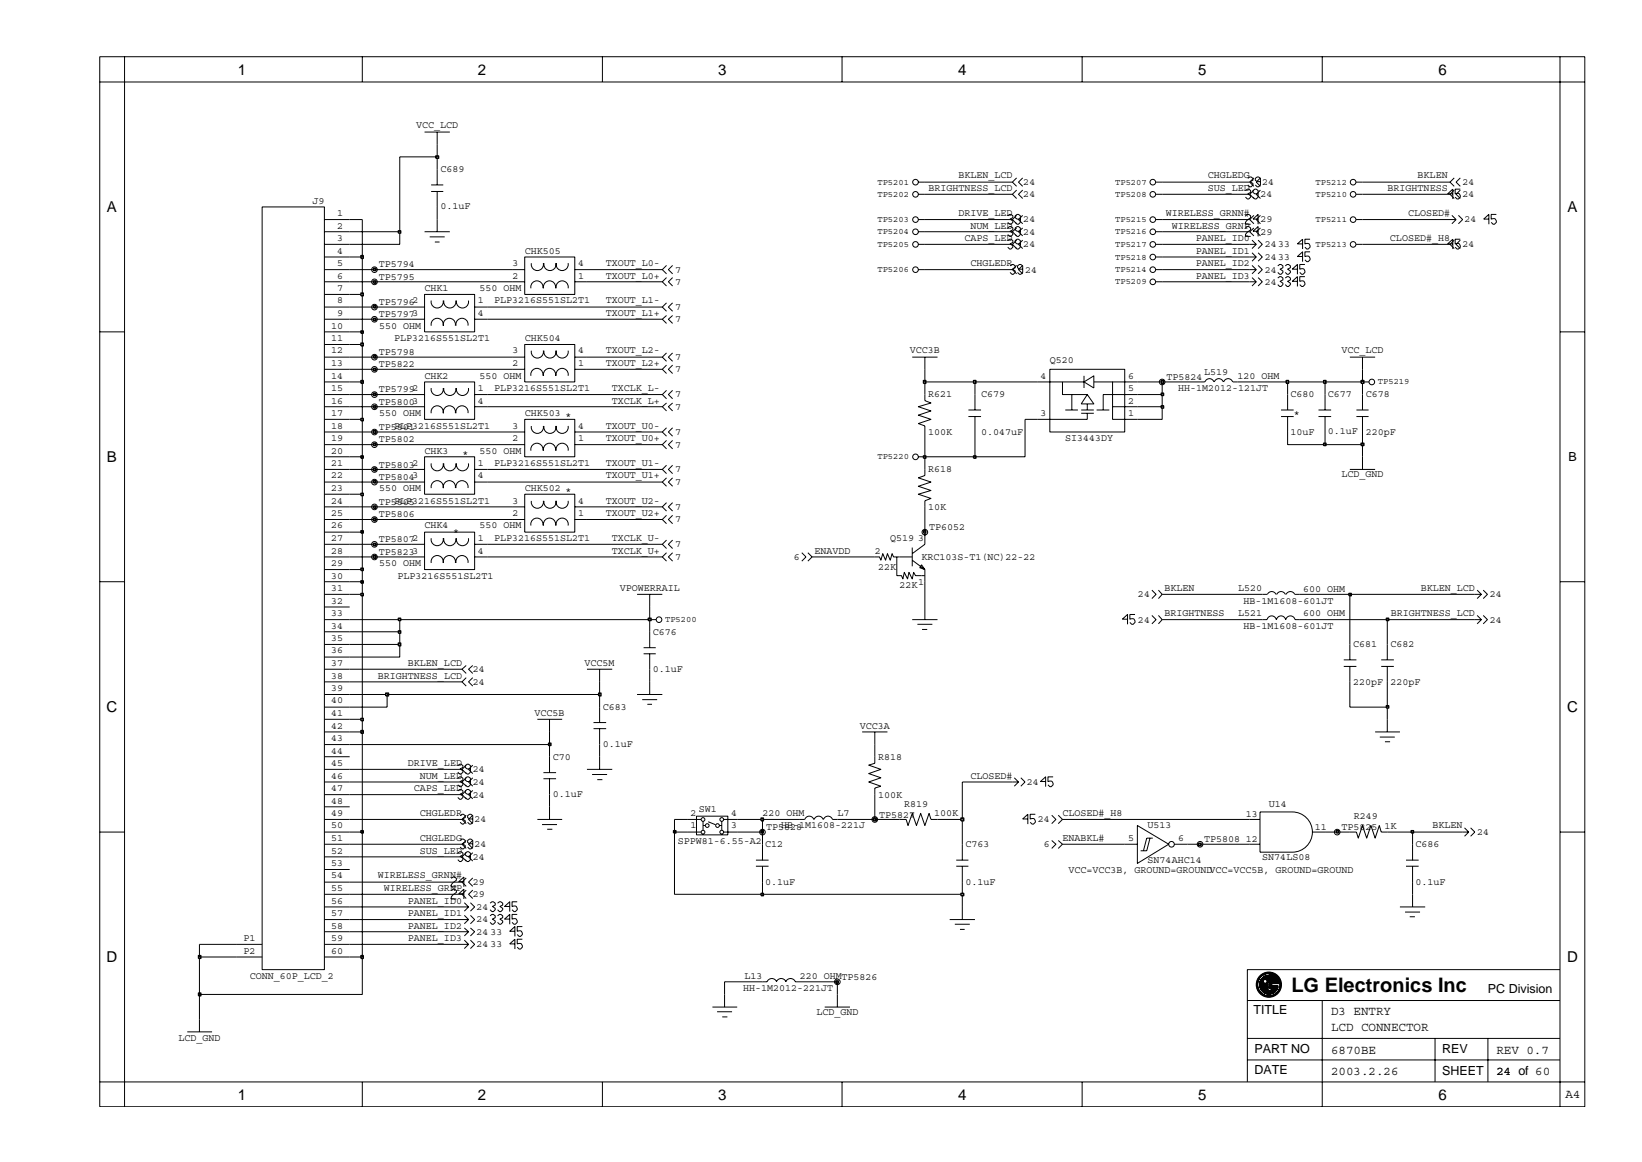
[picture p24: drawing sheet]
<svg xmlns="http://www.w3.org/2000/svg" width="297mm" height="210mm" viewBox="0 0 297 210" stroke-linecap="round" stroke-linejoin="round" font-family="sans-serif">
<defs><g id="words">
<text font-size="3.6" x="233.6" y="179.6">LG Electronics Inc</text>
<g font-size="2.7">
<text x="43" y="13.5">1</text>
<text x="86.5" y="13.5">2</text>
<text x="129.9" y="13.5">3</text>
<text x="173.3" y="13.5">4</text>
<text x="216.8" y="13.5">5</text>
<text x="260.2" y="13.5">6</text>
<text x="19.3" y="38.4">A</text>
<text x="283.6" y="38.4">A</text>
<text x="19.3" y="83.6">B</text>
<text x="19.3" y="128.9">C</text>
<text x="283.5" y="128.9">C</text>
<text x="19.3" y="174.1">D</text>
<text x="283.5" y="174.1">D</text>
<text x="43" y="199">1</text>
<text x="86.5" y="199">2</text>
<text x="129.9" y="199">3</text>
<text x="173.3" y="199">4</text>
<text x="216.8" y="199">5</text>
<text x="260.2" y="199">6</text>
</g>
<g font-size="2.3">
<text x="283.7" y="83.5">B</text>
<text x="269.2" y="179.6">PC Division</text>
<text x="226.7" y="183.5">TITLE</text>
<text x="240.8" y="183.6">D3 ENTRY</text>
<text x="226.9" y="190.5">PART NO</text>
<text x="240.8" y="190.7">6870BE</text>
<text x="240.8" y="186.6">LCD CONNECTOR</text>
<text x="260.9" y="190.5">REV</text>
<text x="270.7" y="190.7">REV 0.7</text>
<text x="226.9" y="194.3">DATE</text>
<text x="240.8" y="194.6">2003.2.26</text>
<text x="260.9" y="194.5">SHEET</text>
<text x="270.7" y="194.6">24 of 60</text>
<text x="283.2" y="198.7">A4</text>
</g>
<g font-size="1.8">
<text x="75.3" y="23.2">VCC_LCD</text>
<text x="79.7" y="31.2">C689</text>
<text x="167.9" y="34.6">BRIGHTNESS_LCD</text>
<text x="173.4" y="32.3">BKLEN_LCD</text>
<text x="185.1" y="33.5">24</text>
<text x="185.1" y="35.7">24</text>
<text x="218.5" y="32.3">CHGLEDG</text>
<text x="218.5" y="34.6">SUS_LED</text>
<text x="228" y="35.7">24</text>
<text x="228.4" y="33.5">24</text>
<text x="251" y="34.6">BRIGHTNESS</text>
<text x="256.5" y="32.3">BKLEN</text>
<text x="264.6" y="35.7">24</text>
<text x="264.6" y="33.5">24</text>
<text x="56.5" y="36.9">J9</text>
<text x="61" y="39.1">1</text>
<text x="61" y="41.3">2</text>
<text x="79.7" y="37.9">0.1uF</text>
<text x="173.4" y="39.1">DRIVE_LED</text>
<text x="175.5" y="41.4">NUM_LED</text>
<text x="185.1" y="40.3">24</text>
<text x="210.9" y="39.1">WIRELESS_GRNN#</text>
<text x="212" y="41.4">WIRELESS_GRNP</text>
<text x="228" y="40.3">29</text>
<text x="254.7" y="39.1">CLOSED#</text>
<text x="264.9" y="40.3">24</text>
<text x="61" y="45.9">4</text>
<text x="61" y="43.6">3</text>
<text x="94.9" y="45.9">CHK505</text>
<text x="174.5" y="43.6">CAPS_LED</text>
<text x="185.1" y="42.5">24</text>
<text x="185.1" y="44.7">24</text>
<text x="216.3" y="43.6">PANEL_ID0</text>
<text x="216.3" y="45.9">PANEL_ID1</text>
<text x="228" y="42.5">29</text>
<text x="228.8" y="44.7">2433</text>
<text x="228.8" y="47">2433</text>
<text x="251.5" y="43.6">CLOSED#_H8</text>
<text x="264.6" y="44.7">24</text>
<text x="61" y="50.4">6</text>
<text x="61" y="52.7">7</text>
<text x="61" y="48.1">5</text>
<text x="68.5" y="50.6">TP5795</text>
<text x="68.5" y="48.4">TP5794</text>
<text x="76.8" y="52.7">CHK1</text>
<text x="86.7" y="52.7">550 OHM</text>
<text x="92.7" y="48.1">3</text>
<text x="92.7" y="50.4">2</text>
<text x="104.6" y="48.1">4</text>
<text x="104.6" y="50.4">1</text>
<text x="109.6" y="48.1">TXOUT_L0-</text>
<text x="109.6" y="50.4">TXOUT_L0+</text>
<text x="122.1" y="51.5">7</text>
<text x="122.1" y="49.3">7</text>
<text x="175.5" y="48.1">CHGLEDR</text>
<text x="185.4" y="49.3">24</text>
<text x="216.3" y="48.1">PANEL_ID2</text>
<text x="216.3" y="50.4">PANEL_ID3</text>
<text x="228.8" y="51.5">24</text>
<text x="228.8" y="49.3">24</text>
<text x="59.9" y="59.5">10</text>
<text x="61" y="54.9">8</text>
<text x="61" y="57.2">9</text>
<text x="68.5" y="55.1">TP57962</text>
<text x="68.5" y="57.4">TP57973</text>
<text x="68.6" y="59.5">550 OHM</text>
<text x="86.5" y="54.9">1</text>
<text x="86.5" y="57.2">4</text>
<text x="89.4" y="54.9">PLP3216S551SL2T1</text>
<text x="109.6" y="54.9">TXOUT_L1-</text>
<text x="109.6" y="57.2">TXOUT_L1+</text>
<text x="122.1" y="58.3">7</text>
<text x="122.1" y="56.1">7</text>
<text x="59.9" y="61.8">11</text>
<text x="59.9" y="64">12</text>
<text x="68.5" y="64.2">TP5798</text>
<text x="71.3" y="61.8">PLP3216S551SL2T1</text>
<text x="92.7" y="64">3</text>
<text x="94.9" y="61.8">CHK504</text>
<text x="104.6" y="64">4</text>
<text x="109.6" y="64">TXOUT_L2-</text>
<text x="122.1" y="65.1">7</text>
<text x="164.6" y="64">VCC3B</text>
<text x="189.9" y="65.7">Q520</text>
<text x="242.7" y="64">VCC_LCD</text>
<text x="59.9" y="66.2">13</text>
<text x="59.9" y="68.5">14</text>
<text x="59.9" y="70.7">15</text>
<text x="68.5" y="66.5">TP5822</text>
<text x="68.5" y="71">TP57992</text>
<text x="76.8" y="68.5">CHK2</text>
<text x="86.5" y="70.7">1</text>
<text x="86.7" y="68.5">550 OHM</text>
<text x="89.4" y="70.7">PLP3216S551SL2T1</text>
<text x="92.7" y="66.2">2</text>
<text x="104.6" y="66.2">1</text>
<text x="109.6" y="66.2">TXOUT_L2+</text>
<text x="110.7" y="70.7">TXCLK_L-</text>
<text x="122.1" y="71.9">7</text>
<text x="122.1" y="67.3">7</text>
<text x="167.9" y="71.9">R621</text>
<text x="177.5" y="71.9">C679</text>
<text x="188.2" y="68.5">4</text>
<text x="204.1" y="70.7">5</text>
<text x="204.1" y="68.5">6</text>
<text x="211" y="68.8">TP5824</text>
<text x="213.1" y="70.8">HH-1M2012-121JT</text>
<text x="217.8" y="67.9">L519</text>
<text x="223.9" y="68.5">120 OHM</text>
<text x="233.4" y="71.9">C680</text>
<text x="240.2" y="71.9">C677</text>
<text x="247.1" y="71.9">C678</text>
<text x="59.9" y="73">16</text>
<text x="59.9" y="75.3">17</text>
<text x="59.9" y="77.6">18</text>
<text x="68.5" y="77.7">TP5801</text>
<text x="68.5" y="73.3">TP58003</text>
<text x="68.6" y="75.3">550 OHM</text>
<text x="71.3" y="77.6">PLP3216S551SL2T1</text>
<text x="86.5" y="73">4</text>
<text x="92.7" y="77.6">3</text>
<text x="94.9" y="75.3">CHK503</text>
<text x="102.3" y="75.9">*</text>
<text x="104.6" y="77.6">4</text>
<text x="109.6" y="77.6">TXOUT_U0-</text>
<text x="110.7" y="73">TXCLK_L+</text>
<text x="122.1" y="74.1">7</text>
<text x="188.2" y="75.3">3</text>
<text x="204.1" y="75.3">1</text>
<text x="204.1" y="73">2</text>
<text x="234" y="75.4">*</text>
<text x="59.9" y="79.8">19</text>
<text x="59.9" y="82.1">20</text>
<text x="68.5" y="80">TP5802</text>
<text x="76.8" y="82.1">CHK3</text>
<text x="83.7" y="82.7">*</text>
<text x="86.7" y="82.1">550 OHM</text>
<text x="92.7" y="79.8">2</text>
<text x="104.6" y="79.8">1</text>
<text x="109.6" y="79.8">TXOUT_U0+</text>
<text x="122.1" y="78.7">7</text>
<text x="122.1" y="81">7</text>
<text x="167.9" y="78.6">100K</text>
<text x="177.5" y="78.6">0.047uF</text>
<text x="192.7" y="79.8">SI3443DY</text>
<text x="233.4" y="78.8">10uF</text>
<text x="240.2" y="78.6">0.1uF</text>
<text x="247.1" y="78.6">220pF</text>
<text x="59.9" y="84.4">21</text>
<text x="59.9" y="86.6">22</text>
<text x="59.9" y="88.8">23</text>
<text x="68.5" y="86.8">TP58043</text>
<text x="68.5" y="84.6">TP58032</text>
<text x="68.6" y="88.8">550 OHM</text>
<text x="86.5" y="84.4">1</text>
<text x="86.5" y="86.6">4</text>
<text x="89.4" y="84.4">PLP3216S551SL2T1</text>
<text x="94.9" y="88.8">CHK502</text>
<text x="102.3" y="89.4">*</text>
<text x="109.6" y="84.4">TXOUT_U1-</text>
<text x="109.6" y="86.6">TXOUT_U1+</text>
<text x="122.1" y="87.7">7</text>
<text x="122.1" y="85.5">7</text>
<text x="167.9" y="85.5">R618</text>
<text x="242.7" y="86.4">LCD_GND</text>
<text x="59.9" y="91.1">24</text>
<text x="59.9" y="93.4">25</text>
<text x="59.9" y="95.6">26</text>
<text x="68.5" y="91.4">TP5805</text>
<text x="68.5" y="93.6">TP5806</text>
<text x="71.3" y="91.1">PLP3216S551SL2T1</text>
<text x="76.8" y="95.6">CHK4</text>
<text x="86.7" y="95.6">550 OHM</text>
<text x="92.7" y="91.1">3</text>
<text x="92.7" y="93.4">2</text>
<text x="104.6" y="91.1">4</text>
<text x="104.6" y="93.4">1</text>
<text x="109.6" y="91.1">TXOUT_U2-</text>
<text x="109.6" y="93.4">TXOUT_U2+</text>
<text x="122.1" y="92.2">7</text>
<text x="122.1" y="94.5">7</text>
<text x="167.9" y="92.3">10K</text>
<text x="168.1" y="95.9">TP6052</text>
<text x="59.9" y="97.9">27</text>
<text x="59.9" y="100.2">28</text>
<text x="68.5" y="98.1">TP58072</text>
<text x="68.5" y="100.4">TP58233</text>
<text x="82" y="96.8">*</text>
<text x="86.5" y="97.9">1</text>
<text x="86.5" y="100.2">4</text>
<text x="89.4" y="97.9">PLP3216S551SL2T1</text>
<text x="110.7" y="97.9">TXCLK_U-</text>
<text x="110.7" y="100.2">TXCLK_U+</text>
<text x="122.1" y="99">7</text>
<text x="122.1" y="101.3">7</text>
<text x="143.6" y="101.3">6</text>
<text x="147.3" y="100.2">ENAVDD</text>
<text x="158.3" y="100.2">2</text>
<text x="161" y="97.9">Q519</text>
<text x="166.1" y="97.9">3</text>
<text x="166.7" y="101.3">KRC103S-T1(NC)22-22</text>
<text x="59.9" y="102.4">29</text>
<text x="59.9" y="104.7">30</text>
<text x="59.9" y="107">31</text>
<text x="68.6" y="102.4">550 OHM</text>
<text x="71.9" y="104.7">PLP3216S551SL2T1</text>
<text x="112.1" y="107">VPOWERRAIL</text>
<text x="158.8" y="103.1">22K</text>
<text x="162.7" y="106.4">22K</text>
<text x="166.1" y="105.8">1</text>
<text x="210.7" y="107">BKLEN</text>
<text x="224" y="107">L520</text>
<text x="235.7" y="107">600 OHM</text>
<text x="257" y="107">BKLEN_LCD</text>
<text x="59.9" y="109.3">32</text>
<text x="59.9" y="111.5">33</text>
<text x="59.9" y="113.7">34</text>
<text x="205.9" y="108.1">24</text>
<text x="205.9" y="112.6">24</text>
<text x="210.7" y="111.5">BRIGHTNESS</text>
<text x="224" y="111.5">L521</text>
<text x="225" y="113.8">HB-1M1608-601JT</text>
<text x="225" y="109.2">HB-1M1608-601JT</text>
<text x="235.7" y="111.5">600 OHM</text>
<text x="251.6" y="111.5">BRIGHTNESS_LCD</text>
<text x="269.5" y="112.6">24</text>
<text x="269.5" y="108.1">24</text>
<text x="59.9" y="118.2">36</text>
<text x="59.9" y="116">35</text>
<text x="118.1" y="114.8">C676</text>
<text x="244.8" y="117.1">C681</text>
<text x="251.6" y="117.1">C682</text>
<text x="59.9" y="120.5">37</text>
<text x="59.9" y="122.8">38</text>
<text x="59.9" y="125.1">39</text>
<text x="68.4" y="122.8">BRIGHTNESS_LCD</text>
<text x="73.8" y="120.5">BKLEN_LCD</text>
<text x="85.6" y="121.6">24</text>
<text x="85.6" y="123.9">24</text>
<text x="105.8" y="120.5">VCC5M</text>
<text x="118.1" y="121.6">0.1uF</text>
<text x="244.8" y="123.9">220pF</text>
<text x="251.6" y="123.9">220pF</text>
<text x="59.9" y="127.3">40</text>
<text x="59.9" y="129.6">41</text>
<text x="59.9" y="131.9">42</text>
<text x="96.7" y="129.6">VCC5B</text>
<text x="109.1" y="128.5">C683</text>
<text x="155.5" y="131.9">VCC3A</text>
<text x="59.9" y="134.1">43</text>
<text x="59.9" y="136.3">44</text>
<text x="100" y="137.4">C70</text>
<text x="109.1" y="135.2">0.1uF</text>
<text x="158.8" y="137.4">R818</text>
<text x="59.9" y="138.6">45</text>
<text x="59.9" y="140.9">46</text>
<text x="59.9" y="143.1">47</text>
<text x="73.8" y="138.6">DRIVE_LED</text>
<text x="74.9" y="143.1">CAPS_LED</text>
<text x="76" y="140.9">NUM_LED</text>
<text x="85.6" y="142">24</text>
<text x="85.6" y="139.7">24</text>
<text x="175.5" y="140.9">CLOSED#</text>
<text x="185.8" y="142">24</text>
<text x="59.9" y="149.9">50</text>
<text x="59.9" y="145.4">48</text>
<text x="59.9" y="147.7">49</text>
<text x="76" y="147.7">CHGLEDR</text>
<text x="85.6" y="144.3">24</text>
<text x="85.9" y="148.8">24</text>
<text x="100" y="144.2">0.1uF</text>
<text x="124.9" y="149.9">1</text>
<text x="124.9" y="147.7">2</text>
<text x="126.4" y="146.9">SW1</text>
<text x="132.3" y="149.9">3</text>
<text x="132.3" y="147.7">4</text>
<text x="137.9" y="147.7">220 OHM</text>
<text x="141.3" y="149.9">HB-1M1608-221J</text>
<text x="151.5" y="147.7">L7</text>
<text x="158.8" y="144.3">100K</text>
<text x="159" y="147.9">TP5827</text>
<text x="163.6" y="146">R819</text>
<text x="169" y="147.7">100K</text>
<text x="187.7" y="148.8">24</text>
<text x="192.2" y="147.7">CLOSED#_H8</text>
<text x="207.6" y="149.9">U513</text>
<text x="225.4" y="147.9">13</text>
<text x="229.5" y="146">U14</text>
<text x="244.9" y="148.2">R249</text>
<text x="250.5" y="150">1K</text>
<text x="259.2" y="149.9">BKLEN</text>
<text x="59.9" y="152.2">51</text>
<text x="59.9" y="154.5">52</text>
<text x="76" y="152.2">CHGLEDG</text>
<text x="76" y="154.5">SUS_LED</text>
<text x="85.6" y="155.6">24</text>
<text x="85.9" y="153.3">24</text>
<text x="122.6" y="152.8">SPPW81-6.55-A2</text>
<text x="138.4" y="153.3">C12</text>
<text x="138.6" y="150.1">TP5828</text>
<text x="174.7" y="153.3">C763</text>
<text x="188.8" y="153.3">6</text>
<text x="192.2" y="152.2">ENABKL#</text>
<text x="204.1" y="152.2">5</text>
<text x="213.1" y="152.2">6</text>
<text x="217.9" y="152.4">TP5808</text>
<text x="225.4" y="152.4">12</text>
<text x="228.4" y="155.6">SN74LS08</text>
<text x="237.8" y="150.1">11</text>
<text x="242.7" y="150.1">TP5825</text>
<text x="256" y="153.3">C686</text>
<text x="267.2" y="151.1">24</text>
<text x="59.9" y="156.8">53</text>
<text x="59.9" y="159">54</text>
<text x="59.9" y="161.2">55</text>
<text x="68.4" y="159">WIRELESS_GRNN#</text>
<text x="69.5" y="161.2">WIRELESS_GRNP</text>
<text x="85.6" y="160.1">29</text>
<text x="138.4" y="160.1">0.1uF</text>
<text x="174.7" y="160.1">0.1uF</text>
<text x="193.3" y="157.9">VCC=VCC3B, GROUND=GROUNDVCC=VCC5B, GROUND=GROUND</text>
<text x="207.6" y="156.2">SN74AHC14</text>
<text x="256" y="160.1">0.1uF</text>
<text x="59.9" y="163.5">56</text>
<text x="59.9" y="165.7">57</text>
<text x="73.8" y="163.5">PANEL_ID0</text>
<text x="73.8" y="165.7">PANEL_ID1</text>
<text x="85.6" y="162.3">29</text>
<text x="86.2" y="164.6">24</text>
<text x="86.2" y="166.9">24</text>
<text x="44" y="170.3">P1</text>
<text x="44" y="172.6">P2</text>
<text x="59.9" y="168">58</text>
<text x="59.9" y="170.3">59</text>
<text x="59.9" y="172.6">60</text>
<text x="73.8" y="168">PANEL_ID2</text>
<text x="73.8" y="170.3">PANEL_ID3</text>
<text x="86.2" y="171.4">24</text>
<text x="86.2" y="169.1">24</text>
<text x="88.7" y="171.4">33</text>
<text x="88.7" y="169.1">33</text>
<text x="45.2" y="177.1">CONN_60P_LCD_2</text>
<text x="134.5" y="179.3">HH-1M2012-221JT</text>
<text x="134.7" y="177.1">L13</text>
<text x="144.7" y="177.1">220 OHMTP5826</text>
<text x="147.7" y="183.6">LCD_GND</text>
<text x="32.3" y="188.4">LCD_GND</text>
</g>
<g font-size="1.6">
<text x="158.7" y="35.6">TP5202</text>
<text x="158.7" y="33.4">TP5201</text>
<text x="201.7" y="35.6">TP5208</text>
<text x="201.7" y="33.4">TP5207</text>
<text x="238" y="33.4">TP5212</text>
<text x="238" y="35.6">TP5210</text>
<text x="158.7" y="40.2">TP5203</text>
<text x="201.7" y="40.2">TP5215</text>
<text x="238" y="40.2">TP5211</text>
<text x="158.7" y="42.4">TP5204</text>
<text x="158.7" y="44.7">TP5205</text>
<text x="201.7" y="44.7">TP5217</text>
<text x="201.7" y="47">TP5218</text>
<text x="201.7" y="42.4">TP5216</text>
<text x="238" y="44.7">TP5213</text>
<text x="158.7" y="49.2">TP5206</text>
<text x="201.7" y="49.2">TP5214</text>
<text x="201.7" y="51.4">TP5209</text>
<text x="249.3" y="69.6">TP5219</text>
<text x="158.7" y="83.1">TP5220</text>
<text x="120.3" y="112.6">TP5200</text>
</g>
</g></defs>
<g fill="none" stroke="#000" stroke-width=".18">
<path d="M47.4 37.4h11.3v138h-11.3zM58.7 39.7h4.6M76.8 23.9h4.6M78 34.6h2.2M78 33.5h2.2M79.1 23.9v2.2M79.1 30.7v2.8M79.1 34.6v2.8M79.1 39.7v2.2M166.1 33h1.2M166.1 35.2h1.2M166.1 39.7h1.2"/>
<path d="M183.9 32.2l-.8 .8 .8 .7M183.9 34.4l-.8 .8 .8 .7M183.9 39l-.8 .7 .8 .8M185 32.2l-.8 .8 .8 .7M185 34.4l-.8 .8 .8 .7M185 39l-.8 .7 .8 .8M209.1 33h1.1M209.1 35.2h1.1M209.1 39.7h1.1M226.8 32.2l-.7 .8 .7 .7M226.8 34.4l-.7 .8 .7 .7M226.8 39l-.7 .7 .7 .8"/>
<path d="M228 39l-.7 .7 .7 .8M228 32.2l-.7 .8 .7 .7M228 34.4l-.7 .8 .7 .7M245.4 33h1.1M245.4 35.2h1.1M245.4 39.7h1.1M262.3 39.7h1.1M262.6 39l.8 .7M263.1 32.2l-.8 .8 .8 .7M263.1 34.4l-.8 .8 .8 .7M263.4 39.7l-.8 .8M263.8 39l.8 .7-.8 .8"/>
<path d="M264.2 32.2l-.8 .8 .8 .7M264.2 34.4l-.8 .8 .8 .7M58.7 55.6h4.6M58.7 57.8h4.6M58.7 48.8h4.6M58.7 51h4.6M58.7 44.2h4.6M58.7 46.5h4.6M58.7 41.9h4.6M58.7 53.3h4.6M74.5 55.6h2.3M74.5 57.8h2.3"/>
<path d="M76.8 53.3h9.1v6.7h-9.1zM76.8 41.9h4.6M77.7 42.9h2.7M78 54.4a1.1 1.1 0 0 0 1.1 1.3 1.1 1.1 0 0 0 1.1-1.3M78 58.9a1.1 1.1 0 0 1 1.1-1.3 1.1 1.1 0 0 1 1.1 1.3M78.7 43.8h.8M82.4 58.9a1.1 1.1 0 0 0-1.1-1.3 1.1 1.1 0 0 0-1.1 1.3M82.4 54.4a1.1 1.1 0 0 1-1 1.3 1.1 1.1 0 0 1-1.1-1.3M84.7 58.9a1.1 1.1 0 0 0-1.1-1.3 1.1 1.1 0 0 0-1.1 1.3M84.7 54.4a1.1 1.1 0 0 1-1 1.3 1.1 1.1 0 0 1-1.1-1.3M85.9 55.6h2.2M85.9 57.8h2.2"/>
<path d="M92.6 48.8h2.3M92.6 51h2.3M94.9 46.5h9.1v6.8h-9.1zM98.2 52.1a1.1 1.1 0 0 0-1.1-1.3 1.1 1.1 0 0 0-1 1.4M98.3 47.6a1.1 1.1 0 0 1-1.1 1.4 1.1 1.1 0 0 1-1.1-1.4M100.5 52.1a1.1 1.1 0 0 0-1.1-1.3 1.1 1.1 0 0 0-1.1 1.4M100.6 47.6a1.1 1.1 0 0 1-1.1 1.4 1.1 1.1 0 0 1-1.1-1.4M100.6 47.6a1.1 1.1 0 0 0 1.1 1.4 1.1 1.1 0 0 0 1.1-1.4M100.6 52.2a1.1 1.1 0 0 1 1.1-1.4 1.1 1.1 0 0 1 1.1 1.4M104 48.8h2.2M104 51h2.2M120.6 54.8l-.8 .8 .8 .7"/>
<path d="M120.6 57.1l-.8 .7 .8 .7M120.6 50.2l-.8 .8 .8 .8M120.6 48l-.8 .8 .8 .7M121.7 54.8l-.8 .8 .8 .7M121.7 57.1l-.8 .7 .8 .7M121.7 50.2l-.8 .8 .8 .8M121.7 48l-.8 .8 .8 .7M166.1 48.8h1.2M166.1 44.2h1.2M166.1 41.9h1.2M183.9 41.3l-.8 .6 .8 .8M183.9 43.5l-.8 .7 .8 .8"/>
<path d="M183.9 48l-.8 .8 .8 .7M185 41.3l-.8 .6 .8 .8M185 48l-.8 .8 .8 .7M185 43.5l-.8 .7 .8 .8M209.1 48.8h1.1M209.1 51h1.1M209.1 44.2h1.1M209.1 46.5h1.1M209.1 41.9h1.1M226.1 48.8h1.2M226.1 51h1.2M226.1 44.2h1.2"/>
<path d="M226.1 46.5h1.2M226.5 48l.8 .8M226.5 50.2l.8 .8M226.5 43.5l.8 .7M226.5 45.7l.8 .8M226.8 41.3l-.7 .6 .7 .8M227.3 48.8l-.8 .7M227.3 51l-.8 .8M227.3 44.2l-.8 .8M227.3 46.5l-.8 .8M227.6 48l.8 .8-.8 .7M227.6 50.2l.8 .8-.8 .8"/>
<path d="M227.6 43.5l.8 .7-.8 .8M227.6 45.7l.8 .8-.8 .8M228 41.3l-.7 .6 .7 .8M245.4 44.2h1.1M263.1 43.5l-.8 .7 .8 .8M264.2 43.5l-.8 .7 .8 .8M58.7 69.1h4.6M58.7 64.6h4.6M58.7 66.8h4.6M58.7 60h4.6M58.7 62.3h4.6M58.7 71.4h4.6"/>
<path d="M58.7 73.6h4.6M58.7 75.9h4.6M58.7 78.2h4.6M74.5 71.4h2.3M74.5 73.6h2.3M76.8 69.1h9.1v6.8h-9.1zM78 70.2a1.1 1.1 0 0 0 1.1 1.4 1.1 1.1 0 0 0 1.1-1.4M78 74.8a1.1 1.1 0 0 1 1.1-1.4 1.1 1.1 0 0 1 1.1 1.4M82.4 74.8a1.1 1.1 0 0 0-1.1-1.4 1.1 1.1 0 0 0-1.1 1.4M82.4 70.2a1.1 1.1 0 0 1-1 1.4 1.1 1.1 0 0 1-1.1-1.4M84.7 74.8a1.1 1.1 0 0 0-1.1-1.4 1.1 1.1 0 0 0-1.1 1.4M84.7 70.2a1.1 1.1 0 0 1-1 1.4 1.1 1.1 0 0 1-1.1-1.4"/>
<path d="M85.9 71.4h2.2M85.9 73.6h2.2M92.6 64.6h2.3M92.6 66.8h2.3M92.6 78.2h2.3M94.9 62.3h9.1v6.8h-9.1zM94.9 75.9h9.1v6.8h-9.1zM98.2 68a1.1 1.1 0 0 0-1.1-1.3 1.1 1.1 0 0 0-1 1.3M98.3 63.4a1.1 1.1 0 0 1-1.1 1.4 1.1 1.1 0 0 1-1.1-1.3M98.3 77.1a1.1 1.1 0 0 1-1.1 1.3 1.1 1.1 0 0 1-1.1-1.3M100.5 68a1.1 1.1 0 0 0-1.1-1.3 1.1 1.1 0 0 0-1.1 1.3M100.6 63.4a1.1 1.1 0 0 1-1.1 1.4 1.1 1.1 0 0 1-1.1-1.3"/>
<path d="M100.6 77.1a1.1 1.1 0 0 1-1.1 1.3 1.1 1.1 0 0 1-1.1-1.3M100.6 63.4a1.1 1.1 0 0 0 1.1 1.4 1.1 1.1 0 0 0 1.1-1.4M100.6 68a1.1 1.1 0 0 1 1.1-1.3 1.1 1.1 0 0 1 1.1 1.3M100.6 77.1a1.1 1.1 0 0 0 1.1 1.3 1.1 1.1 0 0 0 1.1-1.3M104 64.6h2.2M104 66.8h2.2M104 78.2h2.2M120.6 66.1l-.8 .7 .8 .8M120.6 72.9l-.8 .7 .8 .8M120.6 77.4l-.8 .8 .8 .7M120.6 79.7l-.8 .8 .8 .7M120.6 63.9l-.8 .7 .8 .8"/>
<path d="M120.6 70.6l-.8 .8 .8 .8M121.7 66.1l-.8 .7 .8 .8M121.7 77.4l-.8 .8 .8 .7M121.7 63.9l-.8 .7 .8 .8M121.7 70.6l-.8 .8 .8 .8M121.7 72.9l-.8 .7 .8 .8M121.7 79.7l-.8 .8 .8 .7M165 64.6h4.6M167.3 71.4v1.1l1.1 .4-2.3 .7 2.3 .8-2.3 .7 2.3 .8-2.3 .7 1.2 .5v1.1M167.3 64.6v2.2M175.2 74.2h2.3M175.2 75.4h2.3"/>
<path d="M176.4 71.4v2.8M176.4 75.4v2.8M187.6 69.1h8.5M189.9 66.8h13.6v11.4h-13.6zM192.2 69.1v2.3h4.5M192.7 74.2h2.3M193.9 71.4v2.8M195.6 74.2h2.3M195.6 74.8h2.3M196.1 69.1l1.8-1.1v2.2zM196.1 68v2.2M196.7 71.4l1.2 1.7h-2.3z"/>
<path d="M196.7 74.8v1.1h-9.1M196.7 73.1v1.1M197.9 69.1h3.4M198.4 74.2h2.3M201.3 73.6h4.4M205.7 69.1h-4.4v6.8h4.4M205.7 71.4h-6.1v2.8M217.1 69.1h.8M218 69.1a.85 .85 0 0 1 .8-.6 .85 .85 0 0 1 .8 .6M219.7 69.1a.85 .85 0 0 1 .8-.6 .85 .85 0 0 1 .8 .6M223.9 69.1h-.9a.85 .85 0 0 0-.8-.6 .85 .85 0 0 0-.8 .6M231.7 74.2h2.3"/>
<path d="M231.7 75.4h2.3M232.9 71.4v2.8M232.9 75.4v2.8M238.5 74.2h2.3M238.5 75.4h2.3M239.7 71.4v2.8M239.7 75.4v2.8M244.2 64.6h4.6M245.4 74.2h2.2M245.4 75.4h2.2M246.5 69.1h1.1M246.5 64.6v2.2"/>
<path d="M246.5 71.4v2.8M246.5 75.4v2.8M58.7 98.5h4.6M58.7 84.9h4.6M58.7 87.2h4.6M58.7 82.7h4.6M58.7 91.7h4.6M58.7 94h4.6M58.7 80.5h4.6M58.7 89.4h4.6M58.7 96.3h4.6M74.5 98.5h2.3"/>
<path d="M74.5 84.9h2.3M74.5 87.2h2.3M76.8 96.3h9.1v6.8h-9.1zM76.8 82.7h9.1v6.7h-9.1zM78 97.4a1.1 1.1 0 0 0 1.1 1.3 1.1 1.1 0 0 0 1.1-1.3M78 83.8a1.1 1.1 0 0 0 1.1 1.4 1.1 1.1 0 0 0 1.1-1.4M78 88.3a1.1 1.1 0 0 1 1.1-1.3 1.1 1.1 0 0 1 1.1 1.3M82.4 88.3a1.1 1.1 0 0 0-1.1-1.3 1.1 1.1 0 0 0-1.1 1.3M82.4 97.4a1.1 1.1 0 0 1-1 1.3 1.1 1.1 0 0 1-1.1-1.3M82.4 83.8a1.1 1.1 0 0 1-1 1.4 1.1 1.1 0 0 1-1.1-1.3M84.7 88.3a1.1 1.1 0 0 0-1.1-1.3 1.1 1.1 0 0 0-1.1 1.3M84.7 97.4a1.1 1.1 0 0 1-1 1.3 1.1 1.1 0 0 1-1.1-1.3"/>
<path d="M84.7 83.8a1.1 1.1 0 0 1-1 1.4 1.1 1.1 0 0 1-1.1-1.3M85.9 98.5h2.2M85.9 84.9h2.2M85.9 87.2h2.2M92.6 91.7h2.3M92.6 94h2.3M92.6 80.5h2.3M94.9 89.4h9.1v6.9h-9.1zM98.2 95.1a1.1 1.1 0 0 0-1.1-1.4 1.1 1.1 0 0 0-1 1.4M98.2 81.5a1.1 1.1 0 0 0-1.1-1.3 1.1 1.1 0 0 0-1 1.3M98.3 90.6a1.1 1.1 0 0 1-1.1 1.4 1.1 1.1 0 0 1-1.1-1.4M100.5 95.1a1.1 1.1 0 0 0-1.1-1.4 1.1 1.1 0 0 0-1.1 1.4"/>
<path d="M100.5 81.5a1.1 1.1 0 0 0-1.1-1.3 1.1 1.1 0 0 0-1.1 1.3M100.6 90.6a1.1 1.1 0 0 1-1.1 1.4 1.1 1.1 0 0 1-1.1-1.4M100.6 90.6a1.1 1.1 0 0 0 1.1 1.4 1.1 1.1 0 0 0 1.1-1.4M100.6 95.1a1.1 1.1 0 0 1 1.1-1.4 1.1 1.1 0 0 1 1.1 1.4M100.6 81.5a1.1 1.1 0 0 1 1.1-1.3 1.1 1.1 0 0 1 1.1 1.3M104 91.7h2.2M104 94h2.2M104 80.5h2.2M120.6 97.7l-.8 .8 .8 .7M120.6 91l-.8 .7 .8 .8M120.6 93.2l-.8 .8 .8 .8M120.6 84.2l-.8 .7 .8 .8"/>
<path d="M120.6 86.5l-.8 .7 .8 .8M121.7 97.7l-.8 .8 .8 .7M121.7 91l-.8 .7 .8 .8M121.7 93.2l-.8 .8 .8 .8M121.7 84.2l-.8 .7 .8 .8M121.7 86.5l-.8 .7 .8 .8M165 99.1v3.4M166.1 82.7h1.2M167.3 84.9v1.1l-1.2 .5 2.3 .7-2.3 .8 2.3 .7-2.3 .7 2.3 .8-1.1 .4v1.1M167.3 96.3v2.2l-2.3 1.7M244.2 84.9h4.6M246.5 82.7v2.2"/>
<path d="M58.7 100.8h4.6M58.7 112.1h4.6M58.7 107.5h4.6M58.7 103.1h4.6M58.7 105.3h4.6M58.7 109.8h4.6M58.7 114.3h4.6M58.7 116.6h4.6M58.7 118.9h4.6M74.5 100.8h2.3M78 101.9a1.1 1.1 0 0 1 1.1-1.4 1.1 1.1 0 0 1 1.1 1.4M82.4 101.8a1.1 1.1 0 0 0-1.1-1.3 1.1 1.1 0 0 0-1.1 1.4"/>
<path d="M84.7 101.8a1.1 1.1 0 0 0-1.1-1.3 1.1 1.1 0 0 0-1.1 1.4M85.9 100.8h2.2M115.2 107.5h4.6M116.4 118.3h2.2M116.4 117.2h2.2M117.5 112.1h1.1M117.5 107.5v2.3M117.5 114.3v2.9M117.5 118.3v2.8M120.6 100l-.8 .8 .8 .7M121.7 100l-.8 .8 .8 .7M145 100l.8 .8-.8 .7"/>
<path d="M146.1 100l.8 .8-.8 .7M158.3 100.8h.8l.3 .6 .3-1.2 .5 1.2 .3-1.2 .5 1.2 .4-1.2 .2 .6h3.4M162.2 100.8v3.4h.9l.2 .6 .3-1.2 .6 1.2 .2-1.2 .6 1.2 .3-1.2 .3 .6h1.7M165 101.4l2.3 1.7M165 112.1h4.6M166 113h2.7M166.7 102.2l.6 .9-.9-.4zM166.8 113.9h.9M167.3 103.1v2.2M167.3 109.8v2.3M208.4 111.4l.7 .7-.7 .8M208.4 106.8l.7 .7-.7 .8"/>
<path d="M209.6 111.4l.6 .7-.6 .8M209.6 106.8l.6 .7-.6 .8M228.4 112.1h.8a.85 .85 0 0 1 .8-.7 .85 .85 0 0 1 .9 .7M228.4 107.5h.8M229.3 107.6a.85 .85 0 0 1 .7-.6 .85 .85 0 0 1 .8 .6M231 107.6a.85 .85 0 0 1 .7-.6 .85 .85 0 0 1 .8 .6M232.7 107.6a.85 .85 0 0 1 .7-.6 .85 .85 0 0 1 .8 .6M234.3 107.5h.8M235.1 112.1h-.8a.87 .87 0 0 0-.9-.7 .87 .87 0 0 0-.8 .7 .85 .85 0 0 0-.9-.7 .85 .85 0 0 0-.8 .7M243.1 119.4h2.3M244.2 116.6v2.8M249.9 119.4h2.2"/>
<path d="M251 116.6v2.8M266.8 112.1h1.2M266.8 107.5h1.2M267.2 111.4l.8 .7M267.2 106.8l.8 .7M268 112.1l-.8 .8M268 107.5l-.8 .8M268.3 111.4l.8 .7-.8 .8M268.3 106.8l.8 .7-.8 .8M58.7 121.1h4.6M58.7 132.4h4.6M58.7 123.4h4.6"/>
<path d="M58.7 125.7h4.6M58.7 128h4.6M58.7 130.2h4.6M58.7 134.7h4.6M58.7 136.9h4.6M58.7 139.2h4.6M84.3 120.4l-.7 .7 .7 .8M84.3 138.4l-.7 .8 .7 .8M84.3 122.6l-.7 .8 .7 .7M85.5 120.4l-.7 .7 .7 .8M85.5 138.4l-.7 .8 .7 .8M85.5 122.6l-.7 .8 .7 .7"/>
<path d="M97.2 130.2h4.5M98.3 139.8h2.3M99.4 130.2v2.2M99.4 136.9v2.9M106.2 121.1h4.6M106.2 139.2h4.6M107.4 131.8h2.3M107.4 130.7h2.3M108.5 121.1v2.3M108.5 128v2.7M108.5 131.8v2.9M108.5 136.9v2.3"/>
<path d="M115.2 125.7h4.6M116.2 126.6h2.7M117.1 127.4h.9M117.5 123.4v2.3M156 132.4h4.5M158.3 136.9v1.2l-1.1 .3 2.2 .8-2.2 .8 2.2 .7-2.2 .8 2.2 .8-1.1 .3v1.2M158.3 132.4v2.3M243.1 120.6h2.3M244.2 120.6v2.8M248.8 132.4h4.4M249.6 133.4h2.7M249.9 120.6h2.2"/>
<path d="M250.5 134.2h1M251 120.6v2.8M251 130.2v2.2M58.7 148.3h4.6M58.7 150.6h4.6M58.7 141.5h4.6M58.7 152.8h4.6M58.7 143.8h4.6M58.7 146h4.6M58.7 155h4.6M58.7 157.3h4.6M58.7 159.6h4.6"/>
<path d="M84.3 154.3l-.7 .7 .7 .8M84.3 143l-.7 .8 .7 .7M84.3 140.7l-.7 .8 .7 .8M84.3 152.1l-.7 .7 .7 .7M84.3 147.5l-.7 .8 .7 .7M84.3 158.9l-.7 .7 .7 .8M85.5 154.3l-.7 .7 .7 .8M85.5 140.7l-.7 .8 .7 .8M85.5 152.1l-.7 .7 .7 .7M85.5 147.5l-.7 .8 .7 .7M85.5 143l-.7 .8 .7 .7M85.5 158.9l-.7 .7 .7 .8"/>
<path d="M97.2 148.3h4.5M98.1 149.2h2.7M98.3 140.9h2.3M99 150h.9M99.4 140.9v2.9M99.4 146v2.3M107.1 140.1h2.7M108 141.1h1M124.3 148.3h2.5M124.3 150.6h2.5M126 147.7h5.7v3.4h-5.7zM127.2 148.7v1.4"/>
<path d="M127.2 149.4h.3M128.1 148.7l1.3 .5M130.1 149.4h.5M130.6 148.7v1.4M130.9 148.3h2.5M130.9 150.6h2.5M136.7 155.6h2.3M136.7 156.7h2.3M137.9 152.8v2.8M137.9 156.7v2.9M144.7 148.3h.9M145.6 148.3a.85 .85 0 0 1 .8-.6 .85 .85 0 0 1 .8 .6"/>
<path d="M147.3 148.3a.85 .85 0 0 1 .8-.6 .85 .85 0 0 1 .8 .6M149 148.3a.85 .85 0 0 1 .8-.6 .85 .85 0 0 1 .8 .6M150.6 148.3h.9M162.7 148.3h1.2l.4 1.1 .7-2.2 .8 2.2 .7-2.2 .8 2.2 .8-2.2 .3 1.1h1.2M173 155.6h2.2M173 156.7h2.2M174.1 152.8v2.8M174.1 156.7v2.9M183.1 141.5h1.1M183.5 140.7l.7 .8M184.2 141.5l-.7 .8M184.7 140.7l.7 .8-.7 .8"/>
<path d="M190.3 147.5l.7 .8-.7 .7M190.3 152.1l.7 .7-.7 .7M191.4 147.5l.8 .8-.8 .7M191.4 152.1l.8 .7-.8 .7M203.5 152.8h2.2M205.7 149.4l5.7 3.4-5.7 3.4zM208 151.7h-.6l-.5 2.2M208.5 151.7h-.5l-.6 2.2h-1.1M212.5 152.8h2.3M226.1 148.3h1.8M226.1 152.8h1.8M227.9 146.9h5.9a3.6 3.6 0 0 1 3.6 3.7 3.6 3.6 0 0 1-3.6 3.6h-5.9z"/>
<path d="M237.4 150.6h2.3M244.2 150.6h1.2l.3 1.1 .8-2.3 .7 2.3 .8-2.3 .8 2.3 .7-2.3 .4 1.2h1.1M254.3 155.6h2.3M254.3 156.7h2.3M255.5 152.8v2.8M255.5 156.7v2.9M264.6 150.6h1.1M264.9 149.8l.8 .8M265.7 150.6l-.8 .7M266 149.8l.8 .8-.8 .7M36.1 179.9v6.8M42.9 170.9h4.5"/>
<path d="M42.9 173.2h4.5M58.7 164.1h4.6M58.7 168.6h4.6M58.7 170.9h4.6M58.7 166.4h4.6M58.7 161.8h4.6M58.7 173.2h4.6M83.6 164.1h1.2M83.6 168.6h1.2M83.6 170.9h1.2M83.6 166.4h1.2M84 163.3l.8 .8"/>
<path d="M84 167.9l.8 .7M84 170.1l.8 .8M84 165.6l.8 .8M84.3 161.1l-.7 .7 .7 .8M84.8 164.1l-.8 .8M84.8 168.6l-.8 .8M84.8 170.9l-.8 .7M84.8 166.4l-.8 .8M85.1 163.3l.8 .8-.8 .8M85.1 167.9l.8 .7-.8 .8M85.1 170.1l.8 .8-.8 .7M85.1 165.6l.8 .8-.8 .8"/>
<path d="M85.5 161.1l-.7 .7 .7 .8M131.1 179.9v2.3M137.9 177.6h.9M138.8 177.6a.93 .93 0 0 1 .8-.5 .93 .93 0 0 1 .9 .5 .91 .91 0 0 1 .8-.5 .91 .91 0 0 1 .9 .5M142.1 177.6a.93 .93 0 0 1 .9-.5 .93 .93 0 0 1 .9 .5h.8M151.5 179.9v2.3M171.8 166.4h4.6M172.7 167.2h2.7M173.7 168.2h.8M174.1 164.1v2.3M253.2 164.1h4.6M254.2 165h2.7"/>
<path d="M255 165.9h1M255.5 161.8v2.3M33.9 186.7h4.5M128.9 182.2h4.5M129.7 183.1h2.7M130.7 184h.9M149.2 182.2h4.6"/>
<circle cx="165.6" cy="35.2" r=".51"/>
<circle cx="165.6" cy="39.7" r=".51"/>
<circle cx="165.6" cy="33" r=".51"/>
<circle cx="208.5" cy="39.7" r=".51"/>
<circle cx="208.5" cy="35.2" r=".51"/>
<circle cx="208.5" cy="33" r=".51"/>
<circle cx="244.8" cy="39.7" r=".51"/>
<circle cx="244.8" cy="33" r=".51"/>
<circle cx="244.8" cy="35.2" r=".51"/>
<circle cx="67.7" cy="55.6" r=".51"/>
<circle cx="67.7" cy="48.8" r=".51"/>
<circle cx="67.7" cy="51" r=".51"/>
<circle cx="67.7" cy="57.8" r=".51"/>
<circle cx="165.6" cy="44.2" r=".51"/>
<circle cx="165.6" cy="48.8" r=".51"/>
<circle cx="165.6" cy="41.9" r=".51"/>
<circle cx="208.5" cy="44.2" r=".51"/>
<circle cx="208.5" cy="51" r=".51"/>
<circle cx="208.5" cy="46.5" r=".51"/>
<circle cx="208.5" cy="48.8" r=".51"/>
<circle cx="208.5" cy="41.9" r=".51"/>
<circle cx="244.8" cy="44.2" r=".51"/>
<circle cx="67.7" cy="66.8" r=".51"/>
<circle cx="67.7" cy="78.2" r=".51"/>
<circle cx="67.7" cy="71.4" r=".51"/>
<circle cx="67.7" cy="73.6" r=".51"/>
<circle cx="67.7" cy="64.6" r=".51"/>
<circle cx="210.2" cy="69.1" r=".51"/>
<circle cx="248.2" cy="69.1" r=".51"/>
<circle cx="67.7" cy="80.5" r=".51"/>
<circle cx="67.7" cy="84.9" r=".51"/>
<circle cx="67.7" cy="98.5" r=".51"/>
<circle cx="67.7" cy="87.2" r=".51"/>
<circle cx="67.7" cy="91.7" r=".51"/>
<circle cx="67.7" cy="94" r=".51"/>
<circle cx="165.6" cy="82.7" r=".51"/>
<circle cx="167.3" cy="96.3" r=".51"/>
<circle cx="67.7" cy="100.8" r=".51"/>
<circle cx="119.2" cy="112.1" r=".51"/>
<circle cx="127.2" cy="148.3" r=".34"/>
<circle cx="127.2" cy="150.6" r=".34"/>
<circle cx="127.9" cy="149.4" r=".34"/>
<circle cx="129.8" cy="149.4" r=".34"/>
<circle cx="130.6" cy="148.3" r=".34"/>
<circle cx="130.6" cy="150.6" r=".34"/>
<circle cx="137.9" cy="150.6" r=".51"/>
<circle cx="158.2" cy="148.3" r=".51"/>
<circle cx="211.9" cy="152.8" r=".51"/>
<circle cx="217.1" cy="152.8" r=".51"/>
<circle cx="241.9" cy="150.6" r=".51"/>
<circle cx="151.5" cy="177.7" r=".51"/>
</g>
<path d="M35.9 179.7h.4v.5h-.4z" fill="#c2c2c2"/>
<path d="M35.9 179.7h.4v.5h-.4z" fill="none" stroke="#000" stroke-width=".25"/>
<path d="M36.1 173.2v6.7h29.4v-6.7M137.9 177.6h-6.8v2.3M144.7 177.6h6.8v2.3" fill="none" stroke="#000" stroke-width=".18"/>
<path d="M151.2 177.5h.4v.4h-.4z" fill="#c2c2c2"/>
<path d="M151.2 177.5h.4v.4h-.4z" fill="none" stroke="#000" stroke-width=".25"/>
<path d="M35.9 172.9h.4v.5h-.4z" fill="#c2c2c2"/>
<path d="M35.9 172.9h.4v.5h-.4z" fill="none" stroke="#000" stroke-width=".25"/>
<path d="M36.1 170.9v2.3h6.8M63.3 173.2h2.2" fill="none" stroke="#000" stroke-width=".18"/>
<path d="M65.3 172.9h.4v.5h-.4z" fill="#c2c2c2"/>
<path d="M65.3 172.9h.4v.5h-.4z" fill="none" stroke="#000" stroke-width=".25"/>
<path d="M65.5 150.6v22.6M122 150.6v11.2h15.9M36.1 170.9h6.8M63.3 170.9h20.3M63.3 168.6h20.3M63.3 166.4h20.3M63.3 164.1h20.3M63.3 161.8h20.3M174.1 161.8v2.3" fill="none" stroke="#000" stroke-width=".18"/>
<path d="M137.7 161.6h.4v.5h-.4z" fill-rule="evenodd" fill="#c2c2c2"/>
<path d="M137.7 161.6h.4v.5h-.4z" fill="none" stroke="#000" stroke-width=".25"/>
<path d="M137.9 159.6v2.2h36.2" fill="none" stroke="#000" stroke-width=".18"/>
<path d="M173.8 161.6h.5v.5h-.5z" fill="#c2c2c2"/>
<path d="M173.8 161.6h.5v.5h-.5z" fill="none" stroke="#000" stroke-width=".25"/>
<path d="M63.3 159.6h20.3M63.3 155h20.3M63.3 152.8h20.3M137.9 150.6v2.2M174.1 148.3v4.5M174.1 159.6v2.2M192.2 152.8h11.3M214.8 152.8h2.3M255.5 159.6v2.2" fill="none" stroke="#000" stroke-width=".18"/>
<path d="M216.8 152.6h.5v.4h-.5z" fill-rule="evenodd" fill="#c2c2c2"/>
<path d="M216.8 152.6h.5v.4h-.5z" fill="none" stroke="#000" stroke-width=".25"/>
<path d="M63.3 150.6h2.2M217.1 152.8h9M255.5 150.6v2.2" fill="none" stroke="#000" stroke-width=".18"/>
<path d="M65.3 150.3h.4v.4h-.4z" fill="#c2c2c2"/>
<path d="M65.3 150.3h.4v.4h-.4z" fill="none" stroke="#000" stroke-width=".25"/>
<path d="M65.5 132.4v18.2" fill="none" stroke="#000" stroke-width=".18"/>
<path d="M121.8 150.3h.5v.4h-.5z" fill="#c2c2c2"/>
<path d="M121.8 150.3h.5v.4h-.5z" fill="none" stroke="#000" stroke-width=".25"/>
<path d="M122 148.3v2.3h2.3M133.4 150.6h4.5" fill="none" stroke="#000" stroke-width=".18"/>
<path d="M137.7 150.3h.4v.4h-.4z" fill-rule="evenodd" fill="#c2c2c2"/>
<path d="M137.7 150.3h.4v.4h-.4z" fill="none" stroke="#000" stroke-width=".25"/>
<path d="M137.9 148.3v2.3M239.7 150.6h2.2" fill="none" stroke="#000" stroke-width=".18"/>
<path d="M241.7 150.3h.5v.4h-.5z" fill-rule="evenodd" fill="#c2c2c2"/>
<path d="M241.7 150.3h.5v.4h-.5z" fill="none" stroke="#000" stroke-width=".25"/>
<path d="M241.9 150.6h2.3M251 150.6h4.5" fill="none" stroke="#000" stroke-width=".18"/>
<path d="M255.3 150.3h.4v.4h-.4z" fill-rule="evenodd" fill="#c2c2c2"/>
<path d="M255.3 150.3h.4v.4h-.4z" fill="none" stroke="#000" stroke-width=".25"/>
<path d="M63.3 148.3h20.3M122 148.3h2.3M133.4 148.3h4.5M255.5 150.6h9.1" fill="none" stroke="#000" stroke-width=".18"/>
<path d="M137.7 148h.4v.5h-.4z" fill-rule="evenodd" fill="#c2c2c2"/>
<path d="M137.7 148h.4v.5h-.4z" fill="none" stroke="#000" stroke-width=".25"/>
<path d="M137.9 148.3h6.8M151.5 148.3h6.8" fill="none" stroke="#000" stroke-width=".18"/>
<path d="M158 148h.5v.5h-.5z" fill-rule="evenodd" fill="#c2c2c2"/>
<path d="M158 148h.5v.5h-.5z" fill="none" stroke="#000" stroke-width=".25"/>
<path d="M158.3 143.8v4.5h4.4M169.6 148.3h4.5" fill="none" stroke="#000" stroke-width=".18"/>
<path d="M173.8 148h.5v.5h-.5z" fill="#c2c2c2"/>
<path d="M173.8 148h.5v.5h-.5z" fill="none" stroke="#000" stroke-width=".25"/>
<path d="M63.3 134.7h36.1v2.2M63.3 139.2h20.3M108.5 134.7v2.2M158.3 134.7v2.2M63.3 143.8h20.3M63.3 141.5h20.3M99.4 143.8v2.2M183.1 141.5h-9v6.8M192.2 148.3h33.9" fill="none" stroke="#000" stroke-width=".18"/>
<path d="M99.2 134.5h.5v.4h-.5z" fill="#c2c2c2"/>
<path d="M99.2 134.5h.5v.4h-.5z" fill="none" stroke="#000" stroke-width=".25"/>
<path d="M63.3 132.4h2.2M99.4 132.4v2.3" fill="none" stroke="#000" stroke-width=".18"/>
<path d="M65.3 132.2h.4v.5h-.4z" fill="#c2c2c2"/>
<path d="M65.3 132.2h.4v.5h-.4z" fill="none" stroke="#000" stroke-width=".25"/>
<path d="M63.3 130.2h2.2v2.2" fill="none" stroke="#000" stroke-width=".18"/>
<path d="M65.3 130h.4v.4h-.4z" fill="#c2c2c2"/>
<path d="M65.3 130h.4v.4h-.4z" fill="none" stroke="#000" stroke-width=".25"/>
<path d="M65.5 107.5v22.7M70 125.7v2.3h-6.7M108.5 125.7v2.3M244.2 123.4v4.6h6.8v2.2" fill="none" stroke="#000" stroke-width=".18"/>
<path d="M250.8 127.7h.4v.4h-.4z" fill-rule="evenodd" fill="#c2c2c2"/>
<path d="M250.8 127.7h.4v.4h-.4z" fill="none" stroke="#000" stroke-width=".25"/>
<path d="M63.3 125.7h6.7M251 123.4v4.6" fill="none" stroke="#000" stroke-width=".18"/>
<path d="M69.8 125.4h.5v.5h-.5z" fill-rule="evenodd" fill="#c2c2c2"/>
<path d="M69.8 125.4h.5v.5h-.5z" fill="none" stroke="#000" stroke-width=".25"/>
<path d="M70 125.7h38.5" fill="none" stroke="#000" stroke-width=".18"/>
<path d="M108.3 125.4h.4v.5h-.4z" fill-rule="evenodd" fill="#c2c2c2"/>
<path d="M108.3 125.4h.4v.5h-.4z" fill="none" stroke="#000" stroke-width=".25"/>
<path d="M63.3 116.6h9v2.3h-9M63.3 123.4h20.3M63.3 121.1h20.3M108.5 123.4v2.3M117.5 121.1v2.3" fill="none" stroke="#000" stroke-width=".18"/>
<path d="M72.1 116.4h.4v.5h-.4z" fill="#c2c2c2"/>
<path d="M72.1 116.4h.4v.5h-.4z" fill="none" stroke="#000" stroke-width=".25"/>
<path d="M63.3 114.3h9v2.3M244.2 107.5v9.1M251 112.1v4.5" fill="none" stroke="#000" stroke-width=".18"/>
<path d="M72.1 114.1h.4v.5h-.4z" fill="#c2c2c2"/>
<path d="M72.1 114.1h.4v.5h-.4z" fill="none" stroke="#000" stroke-width=".25"/>
<path d="M63.3 112.1h9v2.2M117.5 112.1v2.2" fill="none" stroke="#000" stroke-width=".18"/>
<path d="M72.1 111.9h.4v.4h-.4z" fill="#c2c2c2"/>
<path d="M72.1 111.9h.4v.4h-.4z" fill="none" stroke="#000" stroke-width=".25"/>
<path d="M72.3 112.1h45.2" fill="none" stroke="#000" stroke-width=".18"/>
<path d="M117.3 111.9h.5v.4h-.5z" fill="#c2c2c2"/>
<path d="M117.3 111.9h.5v.4h-.5z" fill="none" stroke="#000" stroke-width=".25"/>
<path d="M117.5 109.8v2.3M210.2 112.1h18.2M235.1 112.1h15.9" fill="none" stroke="#000" stroke-width=".18"/>
<path d="M250.8 111.9h.4v.4h-.4z" fill-rule="evenodd" fill="#c2c2c2"/>
<path d="M250.8 111.9h.4v.4h-.4z" fill="none" stroke="#000" stroke-width=".25"/>
<path d="M63.3 107.5h2.2M167.3 105.3v4.5M251 112.1h15.8" fill="none" stroke="#000" stroke-width=".18"/>
<path d="M65.3 107.4h.4v.4h-.4z" fill="#c2c2c2"/>
<path d="M65.3 107.4h.4v.4h-.4z" fill="none" stroke="#000" stroke-width=".25"/>
<path d="M65.5 105.3v2.2M210.2 107.5h18.2M235.1 107.5h9.1" fill="none" stroke="#000" stroke-width=".18"/>
<path d="M244 107.4h.4v.4h-.4z" fill-rule="evenodd" fill="#c2c2c2"/>
<path d="M244 107.4h.4v.4h-.4z" fill="none" stroke="#000" stroke-width=".25"/>
<path d="M63.3 105.3h2.2M244.2 107.5h22.6" fill="none" stroke="#000" stroke-width=".18"/>
<path d="M65.3 105.1h.4v.4h-.4z" fill="#c2c2c2"/>
<path d="M65.3 105.1h.4v.4h-.4z" fill="none" stroke="#000" stroke-width=".25"/>
<path d="M63.3 103.1h2.2v2.2" fill="none" stroke="#000" stroke-width=".18"/>
<path d="M65.3 102.8h.4v.4h-.4z" fill="#c2c2c2"/>
<path d="M65.3 102.8h.4v.4h-.4z" fill="none" stroke="#000" stroke-width=".25"/>
<path d="M65.5 96.3v6.8M63.3 100.8h4.4" fill="none" stroke="#000" stroke-width=".18"/>
<path d="M67.6 100.5h.4v.5h-.4z" fill="#c2c2c2"/>
<path d="M67.6 100.5h.4v.5h-.4z" fill="none" stroke="#000" stroke-width=".25"/>
<path d="M63.3 98.5h4.4M67.7 100.8h6.8M88.1 100.8h31.7M146.9 100.8h11.4" fill="none" stroke="#000" stroke-width=".18"/>
<path d="M67.6 98.3h.4v.4h-.4z" fill="#c2c2c2"/>
<path d="M67.6 98.3h.4v.4h-.4z" fill="none" stroke="#000" stroke-width=".25"/>
<path d="M63.3 96.3h2.2M67.7 98.5h6.8M88.1 98.5h31.7" fill="none" stroke="#000" stroke-width=".18"/>
<path d="M65.3 96h.4v.5h-.4z" fill="#c2c2c2"/>
<path d="M65.3 96h.4v.5h-.4z" fill="none" stroke="#000" stroke-width=".25"/>
<path d="M65.5 89.4v6.9" fill="none" stroke="#000" stroke-width=".18"/>
<path d="M167.1 96h.4v.5h-.4z" fill="#c2c2c2"/>
<path d="M167.1 96h.4v.5h-.4z" fill="none" stroke="#000" stroke-width=".25"/>
<path d="M63.3 94h4.4M167.3 91.7v4.6" fill="none" stroke="#000" stroke-width=".18"/>
<path d="M67.6 93.7h.4v.6h-.4z" fill="#c2c2c2"/>
<path d="M67.6 93.7h.4v.6h-.4z" fill="none" stroke="#000" stroke-width=".25"/>
<path d="M63.3 91.7h4.4M67.7 94h24.9M106.2 94h13.6" fill="none" stroke="#000" stroke-width=".18"/>
<path d="M67.6 91.5h.4v.5h-.4z" fill="#c2c2c2"/>
<path d="M67.6 91.5h.4v.5h-.4z" fill="none" stroke="#000" stroke-width=".25"/>
<path d="M63.3 89.4h2.2M67.7 91.7h24.9M106.2 91.7h13.6" fill="none" stroke="#000" stroke-width=".18"/>
<path d="M65.3 89.3h.4v.4h-.4z" fill="#c2c2c2"/>
<path d="M65.3 89.3h.4v.4h-.4z" fill="none" stroke="#000" stroke-width=".25"/>
<path d="M63.3 87.2h4.4M65.5 82.7v6.7" fill="none" stroke="#000" stroke-width=".18"/>
<path d="M67.6 87h.4v.4h-.4z" fill="#c2c2c2"/>
<path d="M67.6 87h.4v.4h-.4z" fill="none" stroke="#000" stroke-width=".25"/>
<path d="M63.3 84.9h4.4M67.7 87.2h6.8M88.1 87.2h31.7" fill="none" stroke="#000" stroke-width=".18"/>
<path d="M67.6 84.7h.4v.5h-.4z" fill="#c2c2c2"/>
<path d="M67.6 84.7h.4v.5h-.4z" fill="none" stroke="#000" stroke-width=".25"/>
<path d="M63.3 82.7h2.2M67.7 84.9h6.8M88.1 84.9h31.7M167.3 82.7v2.2" fill="none" stroke="#000" stroke-width=".18"/>
<path d="M65.3 82.5h.4v.4h-.4z" fill="#c2c2c2"/>
<path d="M65.3 82.5h.4v.4h-.4z" fill="none" stroke="#000" stroke-width=".25"/>
<path d="M65.5 75.9v6.8" fill="none" stroke="#000" stroke-width=".18"/>
<path d="M167.1 82.5h.4v.4h-.4z" fill="#c2c2c2"/>
<path d="M167.1 82.5h.4v.4h-.4z" fill="none" stroke="#000" stroke-width=".25"/>
<path d="M167.3 78.2v4.5h9.1" fill="none" stroke="#000" stroke-width=".18"/>
<path d="M176.1 82.5h.4v.4h-.4z" fill="#c2c2c2"/>
<path d="M176.1 82.5h.4v.4h-.4z" fill="none" stroke="#000" stroke-width=".25"/>
<path d="M185.4 75.9v6.8h-9v-4.5M63.3 80.5h4.4M246.5 80.5v2.2" fill="none" stroke="#000" stroke-width=".18"/>
<path d="M67.6 80.2h.4v.4h-.4z" fill="#c2c2c2"/>
<path d="M67.6 80.2h.4v.4h-.4z" fill="none" stroke="#000" stroke-width=".25"/>
<path d="M232.9 78.2v2.3h6.8M67.7 80.5h24.9M106.2 80.5h13.6" fill="none" stroke="#000" stroke-width=".18"/>
<path d="M239.4 80.2h.5v.4h-.5z" fill-rule="evenodd" fill="#c2c2c2"/>
<path d="M239.4 80.2h.5v.4h-.5z" fill="none" stroke="#000" stroke-width=".25"/>
<path d="M239.7 78.2v2.3h6.8" fill="none" stroke="#000" stroke-width=".18"/>
<path d="M246.2 80.2h.5v.4h-.5z" fill-rule="evenodd" fill="#c2c2c2"/>
<path d="M246.2 80.2h.5v.4h-.5z" fill="none" stroke="#000" stroke-width=".25"/>
<path d="M63.3 78.2h4.4M246.5 78.2v2.3" fill="none" stroke="#000" stroke-width=".18"/>
<path d="M67.6 77.9h.4v.5h-.4z" fill="#c2c2c2"/>
<path d="M67.6 77.9h.4v.5h-.4z" fill="none" stroke="#000" stroke-width=".25"/>
<path d="M63.3 75.9h2.2M67.7 78.2h24.9M106.2 78.2h13.6" fill="none" stroke="#000" stroke-width=".18"/>
<path d="M65.3 75.7h.4v.4h-.4z" fill="#c2c2c2"/>
<path d="M65.3 75.7h.4v.4h-.4z" fill="none" stroke="#000" stroke-width=".25"/>
<path d="M63.3 73.6h4.4M65.5 69.1v6.8M185.4 75.9h2.2M210.2 73.6v2.3h-4.5" fill="none" stroke="#000" stroke-width=".18"/>
<path d="M67.6 73.4h.4v.4h-.4z" fill="#c2c2c2"/>
<path d="M67.6 73.4h.4v.4h-.4z" fill="none" stroke="#000" stroke-width=".25"/>
<path d="M67.7 73.6h6.8M88.1 73.6h31.7M205.7 73.6h4.5" fill="none" stroke="#000" stroke-width=".18"/>
<path d="M210.1 73.4h.4v.4h-.4z" fill="#c2c2c2"/>
<path d="M210.1 73.4h.4v.4h-.4z" fill="none" stroke="#000" stroke-width=".25"/>
<path d="M63.3 71.4h4.4M210.2 71.4v2.2" fill="none" stroke="#000" stroke-width=".18"/>
<path d="M67.6 71.1h.4v.5h-.4z" fill="#c2c2c2"/>
<path d="M67.6 71.1h.4v.5h-.4z" fill="none" stroke="#000" stroke-width=".25"/>
<path d="M67.7 71.4h6.8M88.1 71.4h31.7M167.3 69.1v2.3M176.4 69.1v2.3M205.7 71.4h4.5" fill="none" stroke="#000" stroke-width=".18"/>
<path d="M210.1 71.1h.4v.5h-.4z" fill="#c2c2c2"/>
<path d="M210.1 71.1h.4v.5h-.4z" fill="none" stroke="#000" stroke-width=".25"/>
<path d="M63.3 69.1h2.2M210.2 69.1v2.3M232.9 69.1v2.3M239.7 69.1v2.3M246.5 69.1v2.3" fill="none" stroke="#000" stroke-width=".18"/>
<path d="M65.3 68.9h.4v.5h-.4z" fill="#c2c2c2"/>
<path d="M65.3 68.9h.4v.5h-.4z" fill="none" stroke="#000" stroke-width=".25"/>
<path d="M65.5 62.3v6.8" fill="none" stroke="#000" stroke-width=".18"/>
<path d="M167.1 68.9h.4v.5h-.4z" fill="#c2c2c2"/>
<path d="M167.1 68.9h.4v.5h-.4z" fill="none" stroke="#000" stroke-width=".25"/>
<path d="M167.3 66.8v2.3h9.1" fill="none" stroke="#000" stroke-width=".18"/>
<path d="M176.1 68.9h.4v.5h-.4z" fill="#c2c2c2"/>
<path d="M176.1 68.9h.4v.5h-.4z" fill="none" stroke="#000" stroke-width=".25"/>
<path d="M176.4 69.1h11.2M205.7 69.1h4.5" fill="none" stroke="#000" stroke-width=".18"/>
<path d="M210.1 68.9h.4v.5h-.4z" fill="#c2c2c2"/>
<path d="M210.1 68.9h.4v.5h-.4z" fill="none" stroke="#000" stroke-width=".25"/>
<path d="M210.2 69.1h6.9M223.9 69.1h9" fill="none" stroke="#000" stroke-width=".18"/>
<path d="M232.7 68.9h.4v.5h-.4z" fill-rule="evenodd" fill="#c2c2c2"/>
<path d="M232.7 68.9h.4v.5h-.4z" fill="none" stroke="#000" stroke-width=".25"/>
<path d="M232.9 69.1h6.8" fill="none" stroke="#000" stroke-width=".18"/>
<path d="M239.4 68.9h.5v.5h-.5z" fill-rule="evenodd" fill="#c2c2c2"/>
<path d="M239.4 68.9h.5v.5h-.5z" fill="none" stroke="#000" stroke-width=".25"/>
<path d="M239.7 69.1h6.8" fill="none" stroke="#000" stroke-width=".18"/>
<path d="M246.2 68.9h.5v.5h-.5z" fill-rule="evenodd" fill="#c2c2c2"/>
<path d="M246.2 68.9h.5v.5h-.5z" fill="none" stroke="#000" stroke-width=".25"/>
<path d="M63.3 66.8h4.4M246.5 66.8v2.3" fill="none" stroke="#000" stroke-width=".18"/>
<path d="M67.6 66.7h.4v.4h-.4z" fill="#c2c2c2"/>
<path d="M67.6 66.7h.4v.4h-.4z" fill="none" stroke="#000" stroke-width=".25"/>
<path d="M63.3 64.6h4.4M67.7 66.8h24.9M106.2 66.8h13.6" fill="none" stroke="#000" stroke-width=".18"/>
<path d="M67.6 64.4h.4v.4h-.4z" fill="#c2c2c2"/>
<path d="M67.6 64.4h.4v.4h-.4z" fill="none" stroke="#000" stroke-width=".25"/>
<path d="M63.3 62.3h2.2M67.7 64.6h24.9M106.2 64.6h13.6" fill="none" stroke="#000" stroke-width=".18"/>
<path d="M65.3 62.1h.4v.5h-.4z" fill="#c2c2c2"/>
<path d="M65.3 62.1h.4v.5h-.4z" fill="none" stroke="#000" stroke-width=".25"/>
<path d="M63.3 60h2.2v2.3" fill="none" stroke="#000" stroke-width=".18"/>
<path d="M65.3 59.9h.4v.4h-.4z" fill="#c2c2c2"/>
<path d="M65.3 59.9h.4v.4h-.4z" fill="none" stroke="#000" stroke-width=".25"/>
<path d="M63.3 57.8h4.4M65.5 53.3v6.7" fill="none" stroke="#000" stroke-width=".18"/>
<path d="M67.6 57.6h.4v.4h-.4z" fill="#c2c2c2"/>
<path d="M67.6 57.6h.4v.4h-.4z" fill="none" stroke="#000" stroke-width=".25"/>
<path d="M63.3 55.6h4.4M67.7 57.8h6.8M88.1 57.8h31.7" fill="none" stroke="#000" stroke-width=".18"/>
<path d="M67.6 55.3h.4v.4h-.4z" fill="#c2c2c2"/>
<path d="M67.6 55.3h.4v.4h-.4z" fill="none" stroke="#000" stroke-width=".25"/>
<path d="M63.3 53.3h2.2M67.7 55.6h6.8M88.1 55.6h31.7" fill="none" stroke="#000" stroke-width=".18"/>
<path d="M65.3 53h.4v.5h-.4z" fill="#c2c2c2"/>
<path d="M65.3 53h.4v.5h-.4z" fill="none" stroke="#000" stroke-width=".25"/>
<path d="M63.3 51h4.4M65.5 46.5v6.8" fill="none" stroke="#000" stroke-width=".18"/>
<path d="M67.6 50.8h.4v.4h-.4z" fill="#c2c2c2"/>
<path d="M67.6 50.8h.4v.4h-.4z" fill="none" stroke="#000" stroke-width=".25"/>
<path d="M63.3 48.8h4.4M67.7 51h24.9M106.2 51h13.6M210.2 51h15.9" fill="none" stroke="#000" stroke-width=".18"/>
<path d="M67.6 48.5h.4v.5h-.4z" fill="#c2c2c2"/>
<path d="M67.6 48.5h.4v.5h-.4z" fill="none" stroke="#000" stroke-width=".25"/>
<path d="M63.3 46.5h2.2M67.7 48.8h24.9M106.2 48.8h13.6M167.3 48.8h15.8M210.2 48.8h15.9" fill="none" stroke="#000" stroke-width=".18"/>
<path d="M65.3 46.2h.4v.6h-.4z" fill="#c2c2c2"/>
<path d="M65.3 46.2h.4v.6h-.4z" fill="none" stroke="#000" stroke-width=".25"/>
<path d="M65.5 39.7v6.8M63.3 41.9h9v2.3h-9M167.3 44.2h15.8M210.2 46.5h15.9M210.2 44.2h15.9M246.5 44.2h15.8" fill="none" stroke="#000" stroke-width=".18"/>
<path d="M72.1 41.8h.4v.4h-.4z" fill="#c2c2c2"/>
<path d="M72.1 41.8h.4v.4h-.4z" fill="none" stroke="#000" stroke-width=".25"/>
<g fill="none" stroke="#000" stroke-width=".18">
<path d="M63.3 39.7h2.2M79.1 30.7v-2.3h-6.8v13.5M79.1 37.4v2.3M167.3 39.7h15.8M167.3 35.2h15.8M167.3 33h15.8M210.2 39.7h15.9M210.2 35.2h15.9M210.2 33h15.9M246.5 39.7h15.8M246.5 35.2h15.8M246.5 33h15.8"/>
<path d="M167.3 41.9h15.8M210.2 41.9h15.9"/>
</g>
<path d="M78.8 28.2h.5v.4h-.5z" fill-rule="evenodd" fill="#c2c2c2"/>
<path d="M78.8 28.2h.5v.4h-.5z" fill="none" stroke="#000" stroke-width=".25"/>
<g fill="none" stroke="#000" stroke-width=".18">
<path d="M18 10.3h268.7v190h-268.7zM22.5 14.8h259.7v181h-259.7zM22.5 10.3v4.5h-4.5M65.5 10.3v4.5M109 10.3v4.5M152.3 10.3v4.5M195.8 10.3v4.5M239.2 10.3v4.5M282.2 14.8h4.5M282.2 10.3v4.5M79.1 26.1v2.3M182.3 39.1l.3-.3h.3l.3 .3v.3l-.5 .2 .5 .4v.2l-.3 .4h-.3l-.3-.4"/>
<path d="M184.6 39.6h-.6l-.3-.2v-.3l.3-.3h.2l.4 .3v1.1l-.4 .4h-.2l-.3-.4M225.3 34.5l.3-.3h.3l.3 .3v.3l-.5 .3 .5 .3v.3l-.3 .3h-.3l-.3-.3M225.3 39.1l.3-.3h.3l.3 .3v.3a1.28 1.28 0 0 0-.9 1.2h.9M225.7 32.3l.4-.3h.2l.4 .3v.3l-.5 .3 .5 .3v.3l-.4 .3h-.2l-.4-.3M227.6 35.1h-.6l-.3-.3v-.3l.3-.3h.3l.3 .3v1.2l-.3 .3h-.3l-.3-.3M227.6 39.6h-.9l.9-.8v1.8M228 32.9h-.6l-.3-.3v-.3l.3-.3h.3l.3 .3v1.2l-.3 .3h-.3l-.3-.3M262.8 35.1h-.9l.9-.9v1.8M264.2 34.2h-1v.9l.6-.1 .4 .4v.3l-.4 .3h-.2l-.4-.3M269.3 39.6h-.9l.9-.8v1.8M270.7 38.8h-.9v.8h.6l.3 .4v.2l-.3 .4h-.3l-.3-.4M182.3 41.3l.3-.3h.3l.3 .3v.3l-.5 .2 .5 .4v.2l-.3 .4h-.3l-.3-.4"/>
<path d="M182.3 43.5l.3-.2h.3l.3 .2v.4l-.5 .2 .5 .4v.2l-.3 .4h-.3l-.3-.4M182.7 48.1l.4-.2h.2l.4 .2v.3l-.6 .3 .6 .3v.3l-.4 .3h-.2l-.4-.3M184.6 41.8h-.6l-.3-.2v-.3l.3-.3h.2l.4 .3v1.1l-.4 .4h-.2l-.3-.4M184.6 44.1h-.6l-.3-.2v-.4l.3-.2h.2l.4 .2v1.2l-.4 .4h-.2l-.3-.4M185 48.7h-.6l-.3-.3v-.3l.3-.2h.3l.3 .2v1.2l-.3 .3h-.3l-.3-.3M225.3 41.3l.3-.3h.3l.3 .3v.3a1.28 1.28 0 0 0-.9 1.2h.9M227.6 41.8h-.9l.9-.8v1.8M231.1 50.3l.4-.2h.2l.4 .2v.3l-.5 .3 .5 .3v.3l-.4 .3h-.2l-.4-.3M231.1 48.1l.4-.2h.2l.4 .2v.3l-.5 .3 .5 .3v.3l-.4 .3h-.2l-.4-.3M232.5 50.3l.3-.2h.3l.3 .2v.3l-.5 .3 .5 .3v.3l-.3 .3h-.3l-.3-.3M232.5 48.1l.3-.2h.3l.3 .2v.3l-.5 .3 .5 .3v.3l-.3 .3h-.3l-.3-.3M234.7 50.9h-.9l.9-.8v1.7"/>
<path d="M234.7 48.7h-.9l.9-.8v1.7M235.6 46.4h-.9l.9-.8v1.7M235.6 44.1h-.9l.9-.8v1.8M236.1 50.1h-1v.8l.6-.1 .4 .4v.3l-.4 .3h-.2l-.4-.3M236.1 47.9h-1v.8l.6-.1 .4 .4v.3l-.4 .3h-.2l-.4-.3M237 43.3h-.9v.8l.6-.1 .3 .5v.2l-.3 .4h-.3l-.3-.4M237 45.6h-.9v.8l.6-.1 .3 .5v.2l-.3 .3h-.3l-.3-.3M262.8 44.1h-.9l.9-.8v1.8M264.2 43.3h-1v.8l.6-.1 .4 .5v.2l-.4 .4h-.2l-.4-.4M18 60h4.5M282.2 60h4.5M18 105.3h4.5"/>
<path d="M204 112h-1l1-.8v1.8M205.3 111.2h-.9v.8h.8l.1 .6-.3 .4h-.3l-.3-.4M282.2 105.3h4.5M82.8 138.5l.4-.2h.2l.3 .2v.4l-.5 .2 .5 .4v.2l-.3 .4h-.2l-.4-.4M85.1 139.1h-.6l-.3-.2v-.4l.3-.2h.3l.3 .2v1.2l-.3 .4h-.3l-.3-.4M18 150.6h4.5M81.6 158.9l.4-.2h.2l.4 .2v.4a1.28 1.28 0 0 0-1 1.2h1M82.8 143.1l.4-.2h.2l.3 .2v.3l-.5 .3 .5 .3v.3l-.3 .3h-.2l-.4-.3M82.8 154.4l.4-.3h.2l.3 .3v.3l-.5 .3 .5 .3v.3l-.3 .3h-.2l-.4-.3M82.8 140.8l.4-.2h.2l.3 .2v.4l-.5 .2 .5 .4v.2l-.3 .3h-.2l-.4-.3M83.2 152.1l.4-.3h.2l.4 .3v.3l-.5 .3 .5 .3v.3l-.4 .3h-.2l-.4-.3M83.2 147.6l.4-.3h.2l.4 .3v.3l-.5 .3 .5 .3v.3l-.4 .3h-.2l-.4-.3"/>
<path d="M83.9 159.5h-.9l.9-.8v1.8M85.1 143.7h-.6l-.3-.3v-.3l.3-.2h.3l.3 .2v1.2l-.3 .3h-.3l-.3-.3M85.1 155h-.6l-.3-.3v-.3l.3-.3h.3l.3 .3v1.2l-.3 .3h-.3l-.3-.3M85.1 141.4h-.6l-.3-.2v-.4l.3-.2h.3l.3 .2v1.2l-.3 .3h-.3l-.3-.3M85.5 152.7h-.6l-.3-.3v-.3l.3-.3h.3l.3 .3v1.2l-.3 .3h-.3l-.3-.3M85.5 148.2h-.6l-.3-.3v-.3l.3-.3h.3l.3 .3v1.2l-.3 .3h-.3l-.3-.3M185.9 148.2h-.9l.9-.9v1.8M187.3 147.3h-.9v.9h.7l.2 .6-.3 .3h-.3l-.3-.3M189.2 141.4h-1l1-.8v1.7M190.5 140.6h-.9v.8l.6-.1 .3 .5v.2l-.3 .3h-.3l-.3-.3M282.2 150.6h4.5M81.6 161.1l.4-.2h.2l.4 .2v.4a1.28 1.28 0 0 0-1 1.2h1"/>
<path d="M83.9 161.7h-.9l.9-.8v1.8M88.7 163.4l.3-.2h.2l.4 .2v.4l-.5 .2 .5 .4v.2l-.4 .3h-.2l-.3-.3M88.7 165.7l.3-.2h.2l.4 .2v.4l-.5 .2 .5 .3v.3l-.4 .3h-.2l-.3-.3M90 163.4l.3-.2h.3l.3 .2v.4l-.5 .2 .5 .4v.2l-.3 .3h-.3l-.3-.3M90 165.7l.3-.2h.3l.3 .2v.4l-.5 .2 .5 .3v.3l-.3 .3h-.3l-.3-.3M92.2 164h-.9l.9-.8v1.7M92.2 166.3h-.9l.9-.8v1.7M93.1 168.5h-.9l.9-.8v1.7M93.1 170.8h-.9l.9-.9v1.8M93.6 163.2h-1v.8l.6-.1 .4 .5v.2l-.4 .3h-.2l-.4-.3M93.6 165.5h-1v.8l.6-.1 .4 .4v.3l-.4 .3h-.2l-.4-.3M94.5 169.9h-.9v.9l.6-.1 .3 .4v.3l-.3 .3h-.3l-.3-.3"/>
<path d="M94.5 167.7h-.9v.8l.6-.1 .3 .4v.3l-.3 .3h-.3l-.3-.3M228 178.9h1.4M228.2 177.1h1.3h-1.2h1.2l-1.1-.1h1.1l-1.1-.1h1.1h-1.1l1.1-.1h-.9l.2-.2h.7h-.7l.7-.1a1.69 1.69 0 0 0-1.7 1.7 1.69 1.69 0 0 0 1.7 1.7M228.5 177.7l-.6-.1 .6 .1-.7 .1h.8l-.8 .1h1M228.8 177.1h-.6l.4 .1h-.5l.4 .2h-.5h.5l-.6 .2 .5-.1-.5 .1h.6h-.6M229 177.1h.4l-.3 .1h.3l-.2 .1 .2 .1v.2l-.2 .1h.2l-.3 .1h.3l-.4 .1 .4 .1h-1.6l1.6 .1h-1.6l1.6 .1h-1.6h1.6h-1.6l1.6 .1h-1.6l1.6 .1-1.6 .1 1.6 .1h-1.6l1.6 .1h-1.5l1.5 .1h-1.5h.1h1.4h-1.4M229.4 179.3h1.4h-1.4h1.3l-1.3 .1h1.2l-1.2 .1h1.2l-1.2 .1 1 .1h-1l.8 .1-.8 .1 .7-.1M229.4 178.9l-1.4 .1 1.4 .1h-1.2l1.2 .1h-1.2l1.2 .1h-1.1h1.1h-1l1 .1h-1l1 .1-.9 .1h.9l-.7 .1h.7l-.5 .1 .5 .1M229.4 178.9l-1.4-.1 .2 .4M229.4 177.1v2.8h.5M229.6 176.3a1.69 1.69 0 0 1 1.9 1.7M229.7 177.1v1.8"/>
<path d="M229.9 176.2h-.3v.9h1.6h-1.6h1.5l-1.5-.1h1.5l-1.5-.1h1.4l-1.4-.1h1.3l-1.3-.1 1.2-.1h-1.2l1.1-.1h-1.1h1h-1l.8-.1-.8-.1M230 178.4h1.1h-1.1l1.1 .1h-1.1l1.1 .1h-1.1l1.1 .1h-1.1l1.1 .1h-1.1h1.1h-1.1l1.1 .1-1.1 .1h1l-1 .1h1l-1 .1 .9 .1h-.9M230 178v.3h1.2M231.2 178.4a1.78 1.78 0 0 1-1.7 1.5M231.2 177.1h-1.5l1.6 .2-1.6-.1 1.6 .1h-1.6l1.6 .1-1.6 .1h1.7h-1.7l1.7 .1h-1.7h1.7l-1.7 .1h1.8l-1.8 .1h1.8l-1.8 .1h1.8l-1.8 .1v.9h.3v-.9h-.2v.9h.2v-.8h-.2v.7h.2l-.1-.7v.7l.1-.3M282.2 175.4h-56.6v20.4M18 195.8h4.5v4.5M65.5 195.8v4.5M109 195.8v4.5M152.3 195.8v4.5M195.8 195.8v4.5M225.6 181h56.6"/>
<path d="M225.6 187.9h56.6M225.6 191.8h56.6M239.2 181v19.3M259.6 187.9v7.9M269.2 187.9v7.9M286.7 195.8h-4.5v4.5"/>
<circle cx="228.9" cy="177.6" r=".34"/>
<circle cx="229.5" cy="178.2" r="2.29"/>
<circle cx="229.5" cy="178.2" r="2.03"/>
<circle cx="229.5" cy="178.2" r="2.2"/>
<circle cx="229.5" cy="178.2" r="2.12"/>
</g>
<use href="#words"/>
</svg>
